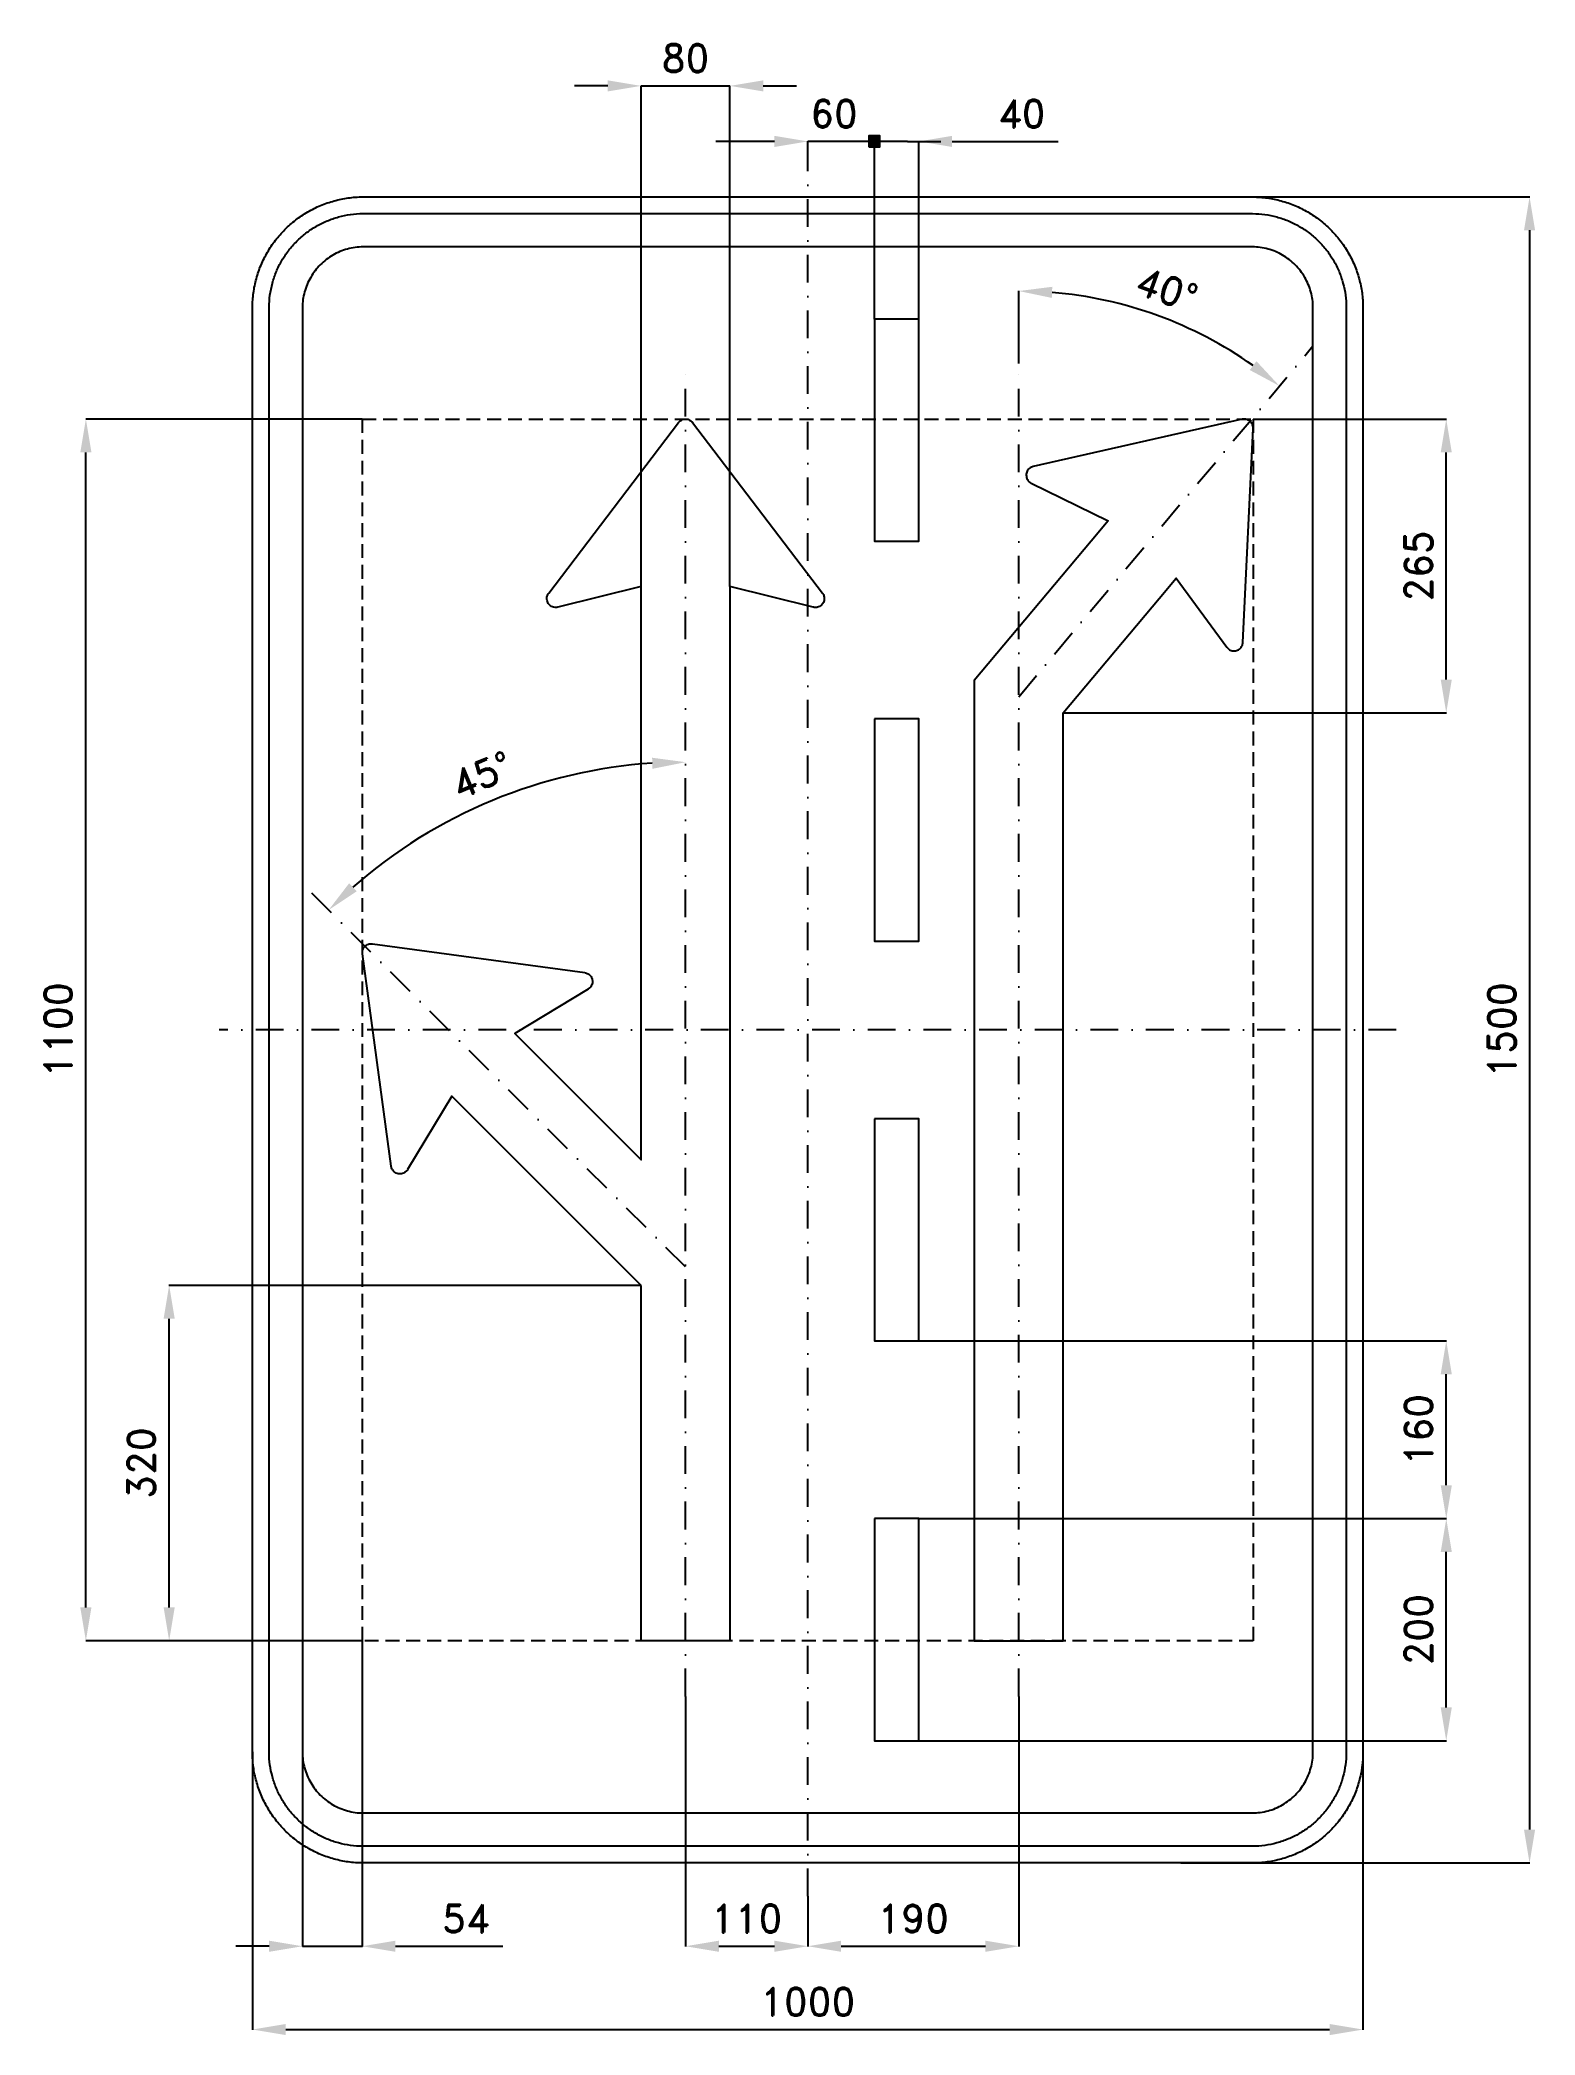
# Model space of a CAD drawing. Header units: millimetres. Extents: x -691 to 655, y -905 to 891.
import ezdxf

# ---------------------------------------------------------------- set-up
doc = ezdxf.new("R2010")
doc.units = ezdxf.units.MM
doc.header["$LTSCALE"] = 5
doc.linetypes.add('ČERCHOVANÁX2', pattern=[2, 1, -0.5, 0, -0.5])
doc.linetypes.add('ČÁRKOVANÁX2', pattern=[1.5, 1, -0.5])
doc.layers.add('Kóty', color=2, linetype='Continuous')
doc.layers.add('Značka', color=7, linetype='Continuous')
doc.styles.get("Standard").update_dxf_attribs({"font": 'romand.shx', "height": 25})
doc.dimstyles.get("Standard").update_dxf_attribs({"dimtxt": 25, "dimasz": 30, "dimexe": 0.18, "dimexo": 0.0625, "dimgap": 12.5, "dimtad": 1, "dimdec": 0, "dimzin": 0, "dimdsep": 46, "dimtxsty": 'Standard', "dimcen": 0.09, "dimadec": 0, "dimazin": 0, "dimtfac": 1, "dimtdec": 0, "dimtofl": 0, "dimtmove": 0, "dimatfit": 3, "dimfxl": 1, "dimtolj": 1, "dimtzin": 0, "dimarcsym": 0})

msp = doc.modelspace()

# ---------------------------------------------------------------- texts
at = {"layer": 'Kóty', "char_height": 25, "attachment_point": 5}
for s, insert in [('\\A1;60', (23.69977, 825)), ('\\A1;40', (192.7371, 825))]:
    msp.add_mtext(s, dxfattribs=dict(at, insert=insert))

# ---------------------------------------------------------------- blocks, each defined once
blk = doc.blocks.new('*D0')
at = {"layer": 'Defpoints', "color": 0, "transparency": 16777216}
for p in [(-110.001, -600), (0, -780), (0, -825)]:
    blk.add_point(p, dxfattribs=at)
at = {"layer": 'Kóty', "color": 0, "lineweight": -2, "transparency": 16777216}
for p, q in [((-110.001, -600.0625), (-110.001, -825.18)), ((0, -780.0625), (0, -825.18)), ((-80.001, -825), (-30, -825))]:
    blk.add_line(p, q, dxfattribs=at)
at = {"layer": 'Kóty', "color": 0, "transparency": 16777216}
for points in [[(-80.001, -820), (-80.001, -830), (-110.001, -825)], [(-30, -820), (-30, -830), (0, -825)]]:
    blk.add_solid(points, dxfattribs=at)
at = {"layer": 'Kóty', "color": 0, "transparency": 16777216, "insert": (-55.0005, -800), "char_height": 25, "attachment_point": 5}
blk.add_mtext('\\A1;110', dxfattribs=at)
blk = doc.blocks.new('*D1')
at = {"layer": 'Defpoints', "color": 0, "transparency": 16777216}
for p in [(189.999, -600), (0, -780.0625), (189.999, -825)]:
    blk.add_point(p, dxfattribs=at)
at = {"layer": 'Kóty', "color": 0, "lineweight": -2, "transparency": 16777216}
for p, q in [((189.999, -600.0625), (189.999, -825.18)), ((0, -780.125), (0, -825.18)), ((30, -825), (159.999, -825))]:
    blk.add_line(p, q, dxfattribs=at)
at = {"layer": 'Kóty', "color": 0, "transparency": 16777216}
for points in [[(30, -820), (30, -830), (0, -825)], [(159.999, -820), (159.999, -830), (189.999, -825)]]:
    blk.add_solid(points, dxfattribs=at)
at = {"layer": 'Kóty', "color": 0, "transparency": 16777216, "insert": (94.9995, -800), "char_height": 25, "attachment_point": 5}
blk.add_mtext('\\A1;190', dxfattribs=at)
blk = doc.blocks.new('*D2')
at = {"layer": 'Defpoints', "color": 0, "transparency": 16777216}
for p in [(-70.001, 850), (-150.001, 399.21), (-70.001, 399.21)]:
    blk.add_point(p, dxfattribs=at)
at = {"layer": 'Kóty', "color": 0, "lineweight": -2, "transparency": 16777216}
for p, q in [((-180.001, 850), (-210.001, 850)), ((-150.001, 399.2725), (-150.001, 850.18)), ((-70.001, 399.2725), (-70.001, 850.18)), ((-40.001, 850), (-10.001, 850))]:
    blk.add_line(p, q, dxfattribs=at)
at = {"layer": 'Kóty', "color": 0, "transparency": 16777216}
for points in [[(-180.001, 855), (-180.001, 845), (-150.001, 850)], [(-40.001, 855), (-40.001, 845), (-70.001, 850)]]:
    blk.add_solid(points, dxfattribs=at)
at = {"layer": 'Kóty', "color": 0, "transparency": 16777216, "insert": (-110.001, 875), "char_height": 25, "attachment_point": 5}
blk.add_mtext('\\A1;80', dxfattribs=at)
blk = doc.blocks.new('*D3')
at = {"layer": 'Defpoints', "color": 0, "transparency": 16777216}
for p in [(-575, -230), (-150.001, -230), (-401.053, -550)]:
    blk.add_point(p, dxfattribs=at)
at = {"layer": 'Kóty', "color": 0, "lineweight": -2, "transparency": 16777216}
for p, q in [((-150.0635, -230), (-575.18, -230)), ((-575, -520), (-575, -260)), ((-401.1155, -550), (-575.18, -550))]:
    blk.add_line(p, q, dxfattribs=at)
at = {"layer": 'Kóty', "color": 0, "transparency": 16777216}
for points in [[(-580, -260), (-570, -260), (-575, -230)], [(-580, -520), (-570, -520), (-575, -550)]]:
    blk.add_solid(points, dxfattribs=at)
at = {"layer": 'Kóty', "color": 0, "transparency": 16777216, "insert": (-600, -390), "char_height": 25, "attachment_point": 5, "rotation": 90}
blk.add_mtext('\\A1;320', dxfattribs=at)
blk = doc.blocks.new('*D4')
at = {"layer": 'Defpoints', "color": 0, "transparency": 16777216}
for p in [(-110, 600), (-227.6, 225.6), (-455, 131.6), (-110, -213.4), (-110, -600)]:
    blk.add_point(p, dxfattribs=at)
at = {"layer": 'Kóty', "color": 0, "lineweight": -2, "transparency": 16777216}
blk.add_arc((-110, -213.4), 454.6, 93.7821, 131.2179, dxfattribs=at)
at = {"layer": 'Kóty', "color": 0, "transparency": 16777216}
for points in [[(-140.1, 245.1), (-139.8, 235.1), (-110, 241.1)], [(-406.1, 124.8), (-412.9, 132.1), (-431.4, 108)]]:
    blk.add_solid(points, dxfattribs=at)
at = {"layer": 'Kóty', "color": 0, "transparency": 16777216, "insert": (-293.5, 229.6), "char_height": 25, "attachment_point": 5, "rotation": 22.5}
blk.add_mtext('\\A1;45°', dxfattribs=at)
blk = doc.blocks.new('*D5')
at = {"layer": 'Defpoints', "color": 0, "transparency": 16777216}
for p in [(-650, 550), (-401.053, 550), (-401.1155, -550)]:
    blk.add_point(p, dxfattribs=at)
at = {"layer": 'Kóty', "color": 0, "lineweight": -2, "transparency": 16777216}
for p, q in [((-401.1155, 550), (-650.18, 550)), ((-650, -520), (-650, 520)), ((-401.178, -550), (-650.18, -550))]:
    blk.add_line(p, q, dxfattribs=at)
at = {"layer": 'Kóty', "color": 0, "transparency": 16777216}
for points in [[(-655, 520), (-645, 520), (-650, 550)], [(-655, -520), (-645, -520), (-650, -550)]]:
    blk.add_solid(points, dxfattribs=at)
at = {"layer": 'Kóty', "color": 0, "transparency": 16777216, "insert": (-675, 0), "char_height": 25, "attachment_point": 5, "rotation": 90}
blk.add_mtext('\\A1;1100', dxfattribs=at)
blk = doc.blocks.new('*D6')
at = {"layer": 'Defpoints', "color": 0, "transparency": 16777216}
for p in [(99.999, -440), (575, -440), (99.999, -640)]:
    blk.add_point(p, dxfattribs=at)
at = {"layer": 'Kóty', "color": 0, "lineweight": -2, "transparency": 16777216}
for p, q in [((100.0615, -440), (575.18, -440)), ((575, -610), (575, -470)), ((100.0615, -640), (575.18, -640))]:
    blk.add_line(p, q, dxfattribs=at)
at = {"layer": 'Kóty', "color": 0, "transparency": 16777216}
for points in [[(570, -470), (580, -470), (575, -440)], [(570, -610), (580, -610), (575, -640)]]:
    blk.add_solid(points, dxfattribs=at)
at = {"layer": 'Kóty', "color": 0, "transparency": 16777216, "insert": (550, -540), "char_height": 25, "attachment_point": 5, "rotation": 90}
blk.add_mtext('\\A1;200', dxfattribs=at)
blk = doc.blocks.new('*D7')
at = {"layer": 'Defpoints', "color": 0, "transparency": 16777216}
for p in [(99.999, -280), (575, -280), (99.999, -440)]:
    blk.add_point(p, dxfattribs=at)
at = {"layer": 'Kóty', "color": 0, "lineweight": -2, "transparency": 16777216}
for p, q in [((100.0615, -280), (575.18, -280)), ((575, -410), (575, -310)), ((100.0615, -440), (575.18, -440))]:
    blk.add_line(p, q, dxfattribs=at)
at = {"layer": 'Kóty', "color": 0, "transparency": 16777216}
for points in [[(570, -310), (580, -310), (575, -280)], [(570, -410), (580, -410), (575, -440)]]:
    blk.add_solid(points, dxfattribs=at)
at = {"layer": 'Kóty', "color": 0, "transparency": 16777216, "insert": (550, -360), "char_height": 25, "attachment_point": 5, "rotation": 90}
blk.add_mtext('\\A1;160', dxfattribs=at)
blk = doc.blocks.new('*D8')
at = {"layer": 'Defpoints', "color": 0, "transparency": 16777216}
for p in [(401.053, 550), (575, 550), (229.999, 285.44)]:
    blk.add_point(p, dxfattribs=at)
at = {"layer": 'Kóty', "color": 0, "lineweight": -2, "transparency": 16777216}
for p, q in [((401.1155, 550), (575.18, 550)), ((575, 315.44), (575, 520)), ((230.0615, 285.44), (575.18, 285.44))]:
    blk.add_line(p, q, dxfattribs=at)
at = {"layer": 'Kóty', "color": 0, "transparency": 16777216}
for points in [[(570, 520), (580, 520), (575, 550)], [(570, 315.44), (580, 315.44), (575, 285.44)]]:
    blk.add_solid(points, dxfattribs=at)
at = {"layer": 'Kóty', "color": 0, "transparency": 16777216, "insert": (550, 417.72), "char_height": 25, "attachment_point": 5, "rotation": 90}
blk.add_mtext('\\A1;265', dxfattribs=at)
blk = doc.blocks.new('*D9')
at = {"layer": 'Defpoints', "color": 0, "transparency": 16777216}
for p in [(353.9, 626.4), (455, 615.8), (190, 600), (190, 300), (190, -600)]:
    blk.add_point(p, dxfattribs=at)
at = {"layer": 'Kóty', "color": 0, "lineweight": -2, "transparency": 16777216}
blk.add_line((190, 600.1), (190, 665.5), dxfattribs=at)
blk.add_arc((190, 300), 365.3, 54.7068, 85.2932, dxfattribs=at)
at = {"layer": 'Kóty', "color": 0, "transparency": 16777216}
for points in [[(219.8, 659.1), (220.2, 669.1), (190, 665.3)], [(404.1, 602.1), (398, 594.2), (424.8, 579.8)]]:
    blk.add_solid(points, dxfattribs=at)
at = {"layer": 'Kóty', "color": 0, "transparency": 16777216, "insert": (323.5, 666.8), "char_height": 25, "attachment_point": 5, "rotation": 340}
blk.add_mtext('\\A1;40°', dxfattribs=at)
blk = doc.blocks.new('*D10')
at = {"layer": 'Defpoints', "color": 0, "transparency": 16777216}
for p in [(359.7, 750), (335.9, -750), (650, -750)]:
    blk.add_point(p, dxfattribs=at)
at = {"layer": 'Kóty', "color": 0, "lineweight": -2, "transparency": 16777216}
for p, q in [((359.7, 750), (650.2, 750)), ((650, 720), (650, -720)), ((336, -750), (650.2, -750))]:
    blk.add_line(p, q, dxfattribs=at)
at = {"layer": 'Kóty', "color": 0, "transparency": 16777216}
for points in [[(645, 720), (655, 720), (650, 750)], [(645, -720), (655, -720), (650, -750)]]:
    blk.add_solid(points, dxfattribs=at)
at = {"layer": 'Kóty', "color": 0, "transparency": 16777216, "insert": (625, 0), "char_height": 25, "attachment_point": 5, "rotation": 90}
blk.add_mtext('\\A1;1500', dxfattribs=at)
blk = doc.blocks.new('*D11')
at = {"layer": 'Defpoints', "color": 0, "transparency": 16777216}
for p in [(-500, -650), (500, -650), (500, -900)]:
    blk.add_point(p, dxfattribs=at)
at = {"layer": 'Kóty', "color": 0, "lineweight": -2, "transparency": 16777216}
for p, q in [((-500, -650.0625), (-500, -900.18)), ((500, -650.0625), (500, -900.18)), ((-470, -900), (470, -900))]:
    blk.add_line(p, q, dxfattribs=at)
at = {"layer": 'Kóty', "color": 0, "transparency": 16777216}
for points in [[(-470, -895), (-470, -905), (-500, -900)], [(470, -895), (470, -905), (500, -900)]]:
    blk.add_solid(points, dxfattribs=at)
at = {"layer": 'Kóty', "color": 0, "transparency": 16777216, "insert": (0, -875), "char_height": 25, "attachment_point": 5}
blk.add_mtext('\\A1;1000', dxfattribs=at)
blk = doc.blocks.new('*D12')
at = {"layer": 'Defpoints', "color": 0, "transparency": 16777216}
for p in [(-401.2, -550), (-455, -614.6), (-401.2, -825)]:
    blk.add_point(p, dxfattribs=at)
at = {"layer": 'Kóty', "color": 0, "lineweight": -2, "transparency": 16777216}
for p, q in [((-401.2, -550.1), (-401.2, -825.2)), ((-455, -614.6), (-455, -825.2)), ((-485, -825), (-515, -825)), ((-371.2, -825), (-274.5, -825))]:
    blk.add_line(p, q, dxfattribs=at)
at = {"layer": 'Kóty', "color": 0, "transparency": 16777216}
for points in [[(-485, -820), (-485, -830), (-455, -825)], [(-371.2, -820), (-371.2, -830), (-401.2, -825)]]:
    blk.add_solid(points, dxfattribs=at)
at = {"layer": 'Kóty', "color": 0, "transparency": 16777216, "insert": (-307.8, -800), "char_height": 25, "attachment_point": 5}
blk.add_mtext('\\A1;54', dxfattribs=at)

# ---------------------------------------------------------------- dimensions: what is measured, and where the dimension line sits
at = {"layer": 'Kóty'}
for base, p1, p2, picture, middle in [((-70.001, 850), (-150.001, 399.21), (-70.001, 399.21), '*D2', (-110.001, 875)), ((-401.178, -825), (-455, -614.56277), (-401.178, -550), '*D12', (-307.84467, -800)), ((0, -825), (-110.001, -600), (0, -780), '*D0', (-55.0005, -800)), ((189.999, -825), (0, -780.0625), (189.999, -600), '*D1', (94.9995, -800)), ((500, -900), (-500, -650), (500, -650), '*D11', (0, -875))]:
    dim = msp.add_linear_dim(base=base, p1=p1, p2=p2, dimstyle='Standard', dxfattribs=at)
    dim.commit()
    dim.dimension.update_dxf_attribs({"geometry": picture, "text_midpoint": middle})
for base, p1, p2, picture, middle in [((650, -750), (359.68263, 750), (335.93469, -750), '*D10', (625, 0)), ((-650, 550), (-401.1155, -550), (-401.053, 550), '*D5', (-675, 0)), ((575, 550), (229.999, 285.44), (401.053, 550), '*D8', (550, 417.72)), ((-575, -230), (-401.053, -550), (-150.001, -230), '*D3', (-600, -390)), ((575, -280), (99.999, -440), (99.999, -280), '*D7', (550, -360)), ((575, -440), (99.999, -640), (99.999, -440), '*D6', (550, -540))]:
    dim = msp.add_linear_dim(base=base, p1=p1, p2=p2, angle=90, dimstyle='Standard', dxfattribs=at)
    dim.commit()
    dim.dimension.update_dxf_attribs({"geometry": picture, "text_midpoint": middle})
for base, line1, line2, picture, middle in [((353.94135, 626.43547), ((189.999, 299.99941), (455, 615.8153)), ((189.999, -600), (189.999, 600)), '*D9', (323.48642, 666.75309)), ((-227.64956, 225.63891), ((-110.001, -213.4315), (-455, 131.5675)), ((-110.001, -600), (-110.001, 600)), '*D4', (-293.52034, 229.62338))]:
    dim = msp.add_angular_dim_2l(base=base, line1=line1, line2=line2, dimstyle='Standard', dxfattribs=at)
    dim.commit()
    dim.dimension.update_dxf_attribs({"geometry": picture, "text_midpoint": middle})

# ---------------------------------------------------------------- hatches: boundary and pattern name
at = {"layer": 'Kóty'}
h = msp.add_hatch(color=256, dxfattribs=at)
h.dxf.hatch_style = 1
h.paths.add_polyline_path([(54.999, 795.18), (64.999, 795.18), (64.999, 805.18), (54.999, 805.18)])

# ---------------------------------------------------------------- linework, layer by layer
for p, q in [((-30, 800), (-82.66159, 800)), ((89.999, 800), (-0.001, 800)), ((0, 780.0625), (0, 800.18)), ((59.999, 640.0625), (59.999, 800.18)), ((59.999, 640.0625), (59.999, 800.18)), ((89.999, 800), (119.999, 800)), ((99.999, 640.0625), (99.999, 800.18)), ((129.999, 800), (225.47519, 800))]:
    msp.add_line(p, q, dxfattribs=at)
for points in [[(-150.001, 850), (-70.001, 850)], [(54.999, 805.18), (64.999, 795.18)], [(64.999, 805.18), (54.999, 795.18)], [(-455, -825), (-401.053, -825)]]:
    msp.add_lwpolyline(points, dxfattribs=at)
msp.add_lwpolyline([(54.999, 795.18), (64.999, 795.18), (64.999, 805.18), (54.999, 805.18)], close=True, dxfattribs=at)
for points in [[(-30, 805), (-30, 795), (0, 800)], [(129.999, 805), (129.999, 795), (99.999, 800)]]:
    msp.add_solid(points, dxfattribs=at)
at = {"layer": 'Značka', "color": 6, "linetype": 'ČERCHOVANÁX2', "ltscale": 5}
for points in [[(0, -780), (0, 780)], [(189.999, 299.99941), (455, 615.8153)], [(-110.001, -600), (-110.001, 600)], [(189.999, -600), (189.999, 600)], [(-110.001, -213.4315), (-455, 131.5675)], [(530, 0), (-530, 0)]]:
    msp.add_lwpolyline(points, dxfattribs=at)
at = {"layer": 'Značka', "color": 5}
for points in [[(-400, -750), (-400.393, -749.99883), (-400.785, -749.99692, -0.0321801), (-413.6978, -749.09245, -0.0354432), (-426.3873, -746.45574, -0.0362667), (-438.6591, -742.3068, -0.0344205), (-450.2266, -736.4713, -0.0337216), (-461.0042, -729.2849, -0.0340847), (-470.7107, -720.7107, -0.0342086), (-479.2931, -711.0064, -0.0342292), (-486.4713, -700.2266, -0.0340441), (-492.2651, -688.6512, -0.0334121), (-496.45574, -676.3873, -0.0341269), (-499.13547, -663.6918, -0.0367447), (-499.99692, -650.785), (-499.99892, -650.393), (-500, -650), (-500, 650), (-499.99883, 650.39), (-499.99692, 650.79, -0.0321796), (-499.09245, 663.7, -0.0354411), (-496.45574, 676.39, -0.0362697), (-492.3068, 688.66, -0.0344172), (-486.4713, 700.23, -0.033719), (-479.2849, 711, -0.0340776), (-470.7107, 720.71, -0.0342077), (-461.0064, 729.29, -0.0342268), (-450.2266, 736.47, -0.0340514), (-438.6512, 742.27, -0.0334162), (-426.3873, 746.46, -0.0341286), (-413.6918, 749.14, -0.0367456), (-400.785, 750), (-400.393, 750), (-400, 750), (400, 750), (400.393, 750), (400.785, 750, -0.0321794), (413.698, 749.09, -0.0354509), (426.387, 746.46, -0.0362816), (438.659, 742.31, -0.0344246), (450.227, 736.47, -0.0337312), (461.004, 729.28, -0.034081), (470.711, 720.71, -0.0342138), (479.293, 711.01, -0.0342285), (486.471, 700.23, -0.0340344), (492.265, 688.65, -0.0334114), (496.46, 676.39, -0.0341223), (499.14, 663.69, -0.0367412), (500, 650.79), (500, 650.39), (500, 650), (500, -650), (500, -650.393), (500, -650.785, -0.0321792), (499.09, -663.6978, -0.0354418), (496.46, -676.3873, -0.0362638), (492.307, -688.6591, -0.0344153), (486.471, -700.2266, -0.0337192), (479.285, -711.0042, -0.034086), (470.711, -720.7107, -0.0342054), (461.006, -729.2931, -0.0342295), (450.227, -736.4713, -0.0340459), (438.651, -742.2651, -0.0334135), (426.387, -746.45574, -0.034127), (413.692, -749.13547, -0.036745), (400.785, -749.99692), (400.393, -749.99892), (400, -750), (-400, -750)], [(-400, -735), (-400.334, -734.999), (-400.668, -734.9974, -0.0321799), (-411.6431, -734.2286, -0.0354431), (-422.4292, -731.9874, -0.036267), (-432.8602, -728.4608, -0.0344205), (-442.6926, -723.5006, -0.0337214), (-451.8536, -717.3922, -0.0340847), (-460.1041, -710.1041, -0.0342085), (-467.3991, -701.8554, -0.0342292), (-473.5006, -692.6926, -0.0340447), (-478.4254, -682.8535, -0.0334123), (-481.9874, -672.4292, -0.0341271), (-484.2652, -661.638, -0.0367448), (-484.9974, -650.668), (-484.9991, -650.334), (-485, -650), (-485, 650), (-484.999, 650.33), (-484.9974, 650.67, -0.0321808), (-484.2286, 661.64, -0.0354437), (-481.9874, 672.43, -0.0362674), (-478.4608, 682.86, -0.034419), (-473.5006, 692.69, -0.0337112), (-467.3922, 701.85, -0.0340785), (-460.1041, 710.1, -0.034195), (-451.8554, 717.4, -0.0342194), (-442.6926, 723.5, -0.0340514), (-432.8535, 728.43, -0.0334085), (-422.4292, 731.99, -0.0341207), (-411.638, 734.27, -0.0367451), (-400.668, 735), (-400.334, 735), (-400, 735), (400, 735), (400.334, 735), (400.668, 735, -0.0321738), (411.643, 734.23, -0.0354396), (422.429, 731.99, -0.0362613), (432.86, 728.46, -0.0344296), (442.693, 723.5, -0.0337309), (451.854, 717.39, -0.0340802), (460.104, 710.1, -0.0342125), (467.399, 701.86, -0.03423), (473.501, 692.69, -0.0340367), (478.425, 682.85, -0.0334178), (481.987, 672.43, -0.0341274), (484.265, 661.64, -0.0367509), (484.997, 650.67), (484.999, 650.33), (485, 650), (485, -650), (484.999, -650.334), (484.997, -650.668, -0.0321847), (484.229, -661.6431, -0.0354498), (481.987, -672.4292, -0.0362714), (478.461, -682.8602, -0.0344187), (473.501, -692.6926, -0.0337149), (467.392, -701.8536, -0.0340831), (460.104, -710.1041, -0.0342094), (451.855, -717.3991, -0.0342308), (442.693, -723.5006, -0.0340424), (432.854, -728.4254, -0.0334111), (422.429, -731.9874, -0.0341271), (411.638, -734.2652, -0.0367448), (400.668, -734.9974), (400.334, -734.9991), (400, -735), (-400, -735)], [(-400, -705), (400, -705), (400.216, -704.9994), (400.432, -704.9983, 0.0321799), (407.534, -704.5008, 0.0354424), (414.513, -703.0507, 0.0362647), (421.263, -700.7687, 0.0344223), (427.625, -697.5592, 0.033717), (433.552, -693.6067, 0.034088), (438.891, -688.8909, 0.0342122), (443.611, -683.5535, 0.0342287), (447.559, -677.6246, 0.0340415), (450.746, -671.2582, 0.0334124), (453.051, -664.513, 0.0341249), (454.525, -657.5305, 0.0367432), (454.998, -650.432), (454.999, -650.216), (455, -650), (455, 650), (454.999, 650.22), (454.998, 650.43, 0.0321867), (454.501, 657.53, 0.0354421), (453.051, 664.51, 0.0362779), (450.769, 671.26, 0.0344207), (447.559, 677.62, 0.0337176), (443.607, 683.55, 0.0340785), (438.891, 688.89, 0.0341988), (433.554, 693.61, 0.0342361), (427.625, 697.56, 0.0340303), (421.258, 700.75, 0.033395), (414.513, 703.05, 0.0341092), (407.53, 704.52, 0.0367438), (400.432, 705), (400.216, 705), (400, 705), (-400, 705), (-400.216, 705), (-400.432, 705, 0.0321706), (-407.5338, 704.5, 0.0354292), (-414.513, 703.05, 0.036266), (-421.2625, 700.77, 0.0344312), (-427.6246, 697.56, 0.0337345), (-433.5523, 693.61, 0.034079), (-438.8909, 688.89, 0.0342245), (-443.6112, 683.55, 0.0342352), (-447.5592, 677.62, 0.0340405), (-450.7458, 671.26, 0.0334087), (-453.0507, 664.51, 0.034125), (-454.5245, 657.53, 0.0367448), (-454.9983, 650.43), (-454.9994, 650.22), (-455, 650), (-455, -650), (-454.9994, -650.216), (-454.9983, -650.432, 0.0321797), (-454.5008, -657.5338, 0.0354429), (-453.0507, -664.513, 0.0362669), (-450.7687, -671.2625, 0.0344214), (-447.5592, -677.6246, 0.0337215), (-443.6067, -683.5523, 0.0340845), (-438.8909, -688.8909, 0.0342083), (-433.5535, -693.6112, 0.0342301), (-427.6246, -697.5592, 0.0340439), (-421.2582, -700.7458, 0.0334124), (-414.513, -703.0507, 0.0341275), (-407.5305, -704.5245, 0.0367453), (-400.432, -704.9983), (-400.216, -704.9994), (-400, -705)], [(-150.001, -230), (-303.406, -76.595), (-320.376, -59.625), (-360.269, -125.748), (-360.485, -126.078), (-360.709, -126.402, -0.0524827), (-361.761, -127.569, -0.0526814), (-363.039, -128.497, -0.0655281), (-364.836, -129.298, -0.0654127), (-366.78, -129.608, -0.0652857), (-368.743, -129.462, -0.0651527), (-370.602, -128.818, -0.0648621), (-372.258, -127.759, -0.0636732), (-373.595, -126.313, -0.0527042), (-374.408, -124.956, -0.0574598), (-374.902, -123.466), (-374.98, -123.079), (-375.046, -122.691), (-400.988, 68.553), (-401.025, 68.919), (-401.053, 69.286, -0.0490687), (-400.99, 70.752, -0.0491238), (-400.641, 72.185, -0.0611256), (-399.869, 73.853, -0.0613594), (-398.717, 75.285, -0.0610216), (-397.285, 76.433, -0.0594514), (-395.617, 77.208, -0.0491713), (-394.184, 77.564, -0.0536551), (-392.718, 77.621), (-392.351, 77.593), (-391.985, 77.555), (-200.742, 51.614), (-200.353, 51.547), (-199.967, 51.47, -0.0525266), (-198.478, 50.967, -0.0526807), (-197.119, 50.162, -0.0654728), (-195.671, 48.83, -0.0654514), (-194.615, 47.169, -0.0652964), (-193.97, 45.309, -0.0651842), (-193.824, 43.347, -0.0648678), (-194.139, 41.407, -0.0636586), (-194.936, 39.607, -0.0526761), (-195.859, 38.321, -0.0574592), (-197.031, 37.276), (-197.354, 37.051), (-197.684, 36.836), (-263.808, -3.056), (-246.837, -20.027), (-150.001, -116.863), (-150.001, 375.21), (-150.001, 399.21), (-224.966, 380.66), (-225.352, 380.58), (-225.739, 380.51), (-227.308, 380.43), (-228.868, 380.68, -0.0654746), (-230.705, 381.38, -0.0654176), (-232.299, 382.54, -0.0653602), (-233.584, 384.03, -0.0652249), (-234.443, 385.8, -0.0648331), (-234.865, 387.72, -0.0636455), (-234.788, 389.68, -0.0526858), (-234.403, 391.22, -0.0574868), (-233.699, 392.62), (-233.481, 392.95), (-233.253, 393.27), (-116.367, 546.85), (-116.135, 547.13), (-115.895, 547.41, -0.0490058), (-114.814, 548.4), (-113.554, 549.17, -0.0611155), (-111.828, 549.8, -0.0614091), (-110.001, 550, -0.0610269), (-108.176, 549.8, -0.0594621), (-106.449, 549.17), (-105.184, 548.41, -0.0535973), (-104.107, 547.41), (-103.867, 547.13), (-103.635, 546.85), (13.251, 393.27), (13.478, 392.95), (13.697, 392.62, -0.0524986), (14.394, 391.21, -0.0526749), (14.786, 389.68, -0.0655013), (14.868, 387.72, -0.0654639), (14.44, 385.8, -0.0653341), (13.581, 384.03, -0.0652049), (12.297, 382.54, -0.0648692), (10.703, 381.39, -0.0637027), (8.866, 380.68, -0.0526887), (7.304, 380.42, -0.0574497), (5.737, 380.51), (5.349, 380.58), (4.964, 380.66), (-70.001, 399.21), (-70.001, 375.21), (-70.001, -550), (-150.001, -550), (-150.001, -230)], [(316.492, 388.52), (331.919, 406.9), (377.423, 344.51), (377.666, 344.2), (377.918, 343.9, 0.0524946), (379.067, 342.83, 0.0525216), (380.422, 342.01, 0.0655622), (382.282, 341.37, 0.0654372), (384.245, 341.23, 0.0653433), (386.188, 341.55, 0.0651647), (387.983, 342.35, 0.064828), (389.541, 343.55, 0.0636258), (390.747, 345.11, 0.0526939), (391.438, 346.53, 0.0574761), (391.801, 348.06, 0.0116123), (391.845, 348.45, 0.00370428), (391.877, 348.84), (401.052, 541.62), (401.057, 541.99, 0.0094547), (401.053, 542.36, 0.0490741), (400.862, 543.81, 0.0490725), (400.39, 545.21, 0.0610727), (399.475, 546.8, 0.0614112), (398.203, 548.13, 0.0610553), (396.676, 549.15, 0.0595536), (394.947, 549.77, 0.0491701), (393.488, 550, 0.0537629), (392.024, 549.93), (391.66, 549.87), (391.299, 549.8), (203.044, 507.29), (202.663, 507.19), (202.285, 507.08, 0.0525611), (200.846, 506.45, 0.0526378), (199.562, 505.53, 0.0654491), (198.236, 504.08, 0.0654917), (197.328, 502.33, 0.0653165), (196.848, 500.42, 0.0652017), (196.874, 498.46, 0.0648278), (197.356, 496.55, 0.0636133), (198.307, 494.83, 0.0526576), (199.339, 493.63, 0.0575267), (200.597, 492.69), (200.939, 492.49), (201.287, 492.31), (270.635, 458.33), (255.208, 439.94), (149.999, 314.56), (149.999, -550), (229.999, -550), (229.999, 285.44), (316.492, 388.52)]]:
    msp.add_lwpolyline(points, format="xyb", dxfattribs=at)
for points in [[(59.999, 640), (59.999, 440), (99.999, 440), (99.999, 640), (59.999, 640)], [(59.999, 280), (59.999, 80), (99.999, 80), (99.999, 280), (59.999, 280)], [(59.999, -80), (59.999, -280), (99.999, -280), (99.999, -80), (59.999, -80)], [(59.999, -440), (59.999, -640), (99.999, -640), (99.999, -440), (59.999, -440)]]:
    msp.add_lwpolyline(points, dxfattribs=at)
at = {"layer": 'Značka', "color": 6, "linetype": 'ČÁRKOVANÁX2', "ltscale": 2.5}
msp.add_lwpolyline([(-401.053, -550), (-401.053, 550), (401.053, 550), (401.053, -550), (-401.053, -550)], dxfattribs=at)

msp.set_redraw_order([(e.dxf.handle, doc.entitydb.next_handle()) for e in msp.query("TEXT MTEXT ATTDEF DIMENSION ARC_DIMENSION")])  # texts and dimensions are drawn at this point

doc.saveas('drawing.dxf')
